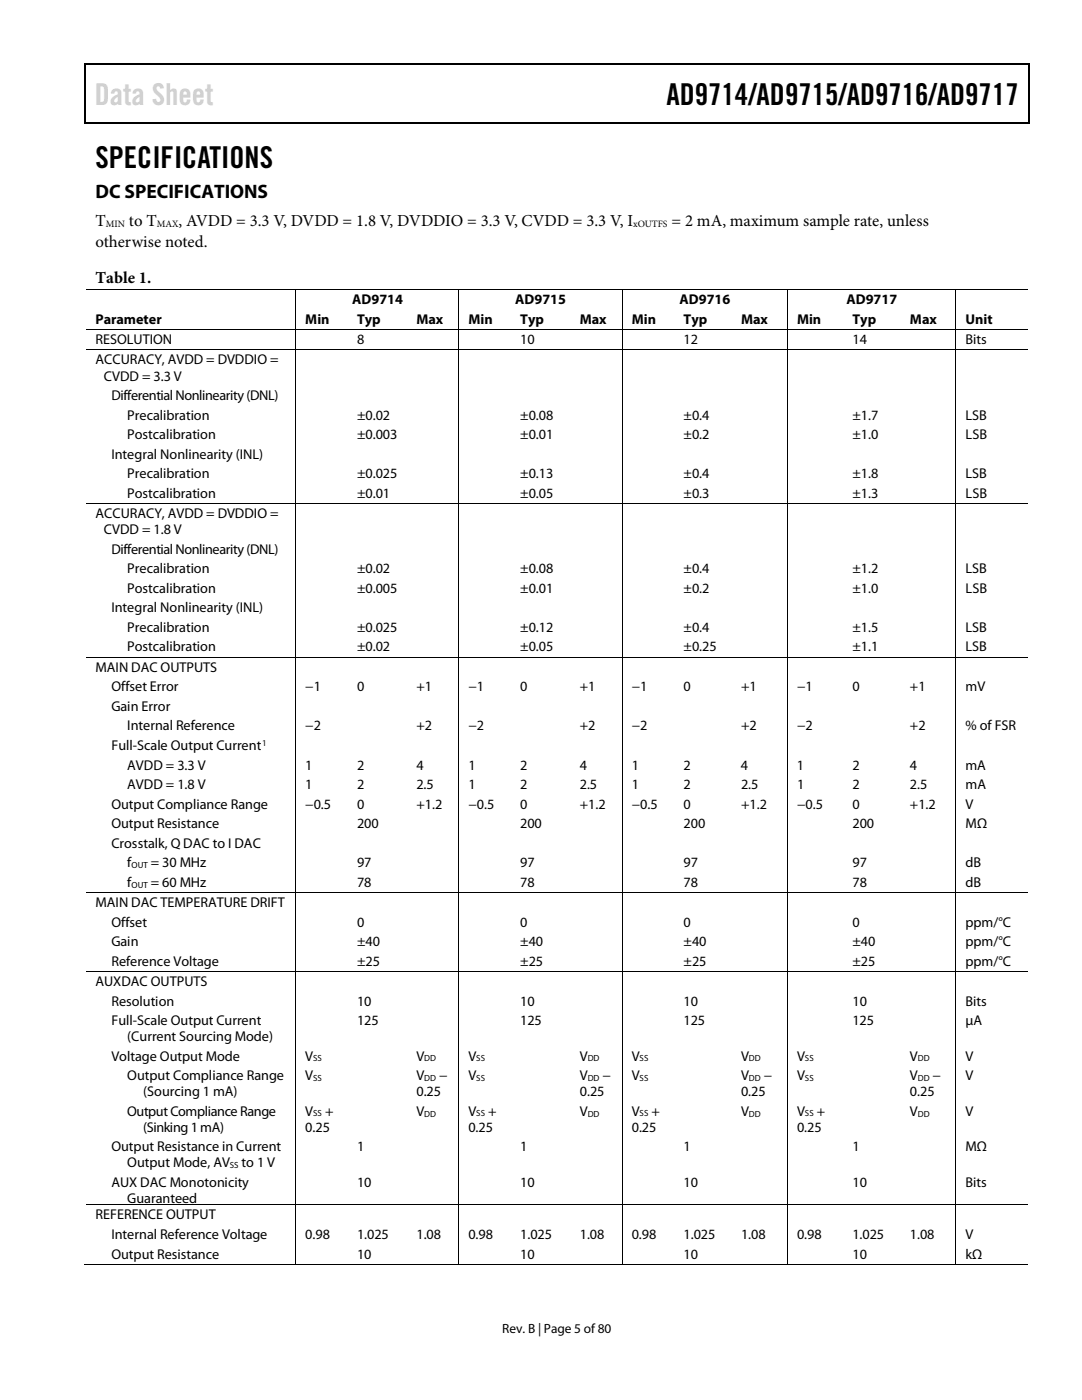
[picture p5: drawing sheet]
<svg xmlns="http://www.w3.org/2000/svg" width="216mm" height="279mm" viewBox="0 0 216 279" stroke-linecap="round" stroke-linejoin="round" font-family="sans-serif">
<defs><g id="words">
<text font-size="6" fill="#cdcdcd" x="18.9" y="20.9">Data Sheet</text>
<g font-size="6">
<text x="133" y="20.9">AD9714/AD9715/AD9716/AD9717</text>
<text x="19" y="33.6">SPECIFICATIONS</text>
</g>
<text font-size="3.9" x="19" y="39.6">DC SPECIFICATIONS</text>
<g font-size="3.3">
<text x="19" y="45">T</text>
<text x="25.7" y="45">to T</text>
<text x="35.6" y="45">, AVDD = 3.3 V, DVDD = 1.8 V, DVDDIO = 3.3 V, CVDD = 3.3 V, I</text>
<text x="134" y="45">= 2 mA, maximum sample rate, unless</text>
<text x="19.1" y="49.3">otherwise noted.</text>
<text x="19.1" y="56.4">Table 1.</text>
</g>
<g font-size="2.8">
<text x="19" y="64.6">Parameter</text>
<text x="60.9" y="64.6">Min</text>
<text x="70.3" y="60.7">AD9714</text>
<text x="71.2" y="64.6">Typ</text>
<text x="83.1" y="64.6">Max</text>
<text x="93.5" y="64.6">Min</text>
<text x="102.8" y="60.7">AD9715</text>
<text x="103.8" y="64.6">Typ</text>
<text x="115.7" y="64.6">Max</text>
<text x="126.1" y="64.6">Min</text>
<text x="135.6" y="60.7">AD9716</text>
<text x="136.4" y="64.6">Typ</text>
<text x="147.9" y="64.6">Max</text>
<text x="159" y="64.6">Min</text>
<text x="168.9" y="60.7">AD9717</text>
<text x="170.1" y="64.6">Typ</text>
<text x="181.6" y="64.6">Max</text>
<text x="192.7" y="64.6">Unit</text>
<text x="19" y="68.7">RESOLUTION</text>
<text x="71.2" y="68.7">8</text>
<text x="103.8" y="68.7">10</text>
<text x="136.4" y="68.7">12</text>
<text x="170.1" y="68.7">14</text>
<text x="192.7" y="68.7">Bits</text>
<text x="19" y="72.7">ACCURACY, AVDD = DVDDIO =</text>
<text x="20.7" y="75.9">CVDD = 3.3 V</text>
<text x="22.2" y="79.9">Differential Nonlinearity (DNL)</text>
<text x="25.4" y="83.8">Precalibration</text>
<text x="71.2" y="83.8">±0.02</text>
<text x="103.8" y="83.8">±0.08</text>
<text x="136.4" y="83.8">±0.4</text>
<text x="170.1" y="83.8">±1.7</text>
<text x="192.7" y="83.8">LSB</text>
<text x="25.4" y="87.7">Postcalibration</text>
<text x="71.2" y="87.7">±0.003</text>
<text x="103.8" y="87.7">±0.01</text>
<text x="136.4" y="87.7">±0.2</text>
<text x="170.1" y="87.7">±1.0</text>
<text x="192.7" y="87.7">LSB</text>
<text x="22.2" y="91.6">Integral Nonlinearity (INL)</text>
<text x="25.4" y="95.5">Precalibration</text>
<text x="71.2" y="95.5">±0.025</text>
<text x="103.8" y="95.5">±0.13</text>
<text x="136.4" y="95.5">±0.4</text>
<text x="170.1" y="95.5">±1.8</text>
<text x="192.7" y="95.5">LSB</text>
<text x="25.4" y="99.4">Postcalibration</text>
<text x="71.2" y="99.4">±0.01</text>
<text x="103.8" y="99.4">±0.05</text>
<text x="136.4" y="99.4">±0.3</text>
<text x="170.1" y="99.4">±1.3</text>
<text x="192.7" y="99.4">LSB</text>
<text x="19" y="103.4">ACCURACY, AVDD = DVDDIO =</text>
<text x="20.7" y="106.6">CVDD = 1.8 V</text>
<text x="22.2" y="110.5">Differential Nonlinearity (DNL)</text>
<text x="25.4" y="114.4">Precalibration</text>
<text x="25.4" y="118.3">Postcalibration</text>
<text x="71.2" y="114.4">±0.02</text>
<text x="71.2" y="118.3">±0.005</text>
<text x="103.8" y="114.4">±0.08</text>
<text x="103.8" y="118.3">±0.01</text>
<text x="136.4" y="114.4">±0.4</text>
<text x="136.4" y="118.3">±0.2</text>
<text x="170.1" y="114.4">±1.2</text>
<text x="170.1" y="118.3">±1.0</text>
<text x="192.7" y="114.4">LSB</text>
<text x="192.7" y="118.3">LSB</text>
<text x="22.2" y="122.2">Integral Nonlinearity (INL)</text>
<text x="25.4" y="126.1">Precalibration</text>
<text x="25.4" y="130">Postcalibration</text>
<text x="71.2" y="126.1">±0.025</text>
<text x="71.2" y="130">±0.02</text>
<text x="103.8" y="126.1">±0.12</text>
<text x="103.8" y="130">±0.05</text>
<text x="136.4" y="126.1">±0.4</text>
<text x="136.4" y="130">±0.25</text>
<text x="170.1" y="126.1">±1.5</text>
<text x="170.1" y="130">±1.1</text>
<text x="192.7" y="126.1">LSB</text>
<text x="192.7" y="130">LSB</text>
<text x="19" y="134.1">MAIN DAC OUTPUTS</text>
<text x="22.2" y="138">Offset Error</text>
<text x="60.9" y="138">−1</text>
<text x="71.2" y="138">0</text>
<text x="83.1" y="138">+1</text>
<text x="93.5" y="138">−1</text>
<text x="103.8" y="138">0</text>
<text x="115.7" y="138">+1</text>
<text x="126.1" y="138">−1</text>
<text x="136.4" y="138">0</text>
<text x="147.9" y="138">+1</text>
<text x="159" y="138">−1</text>
<text x="170.1" y="138">0</text>
<text x="181.6" y="138">+1</text>
<text x="192.7" y="138">mV</text>
<text x="22.2" y="141.9">Gain Error</text>
<text x="22.2" y="149.7">Full-Scale Output Current</text>
<text x="25.4" y="145.8">Internal Reference</text>
<text x="60.9" y="145.8">−2</text>
<text x="83.1" y="145.8">+2</text>
<text x="93.5" y="145.8">−2</text>
<text x="115.7" y="145.8">+2</text>
<text x="126.1" y="145.8">−2</text>
<text x="147.9" y="145.8">+2</text>
<text x="159" y="145.8">−2</text>
<text x="181.6" y="145.8">+2</text>
<text x="192.6" y="145.8">% of FSR</text>
<text x="25.4" y="153.6">AVDD = 3.3 V</text>
<text x="60.9" y="153.6">1</text>
<text x="71.2" y="153.6">2</text>
<text x="83.1" y="153.6">4</text>
<text x="93.5" y="153.6">1</text>
<text x="103.8" y="153.6">2</text>
<text x="115.7" y="153.6">4</text>
<text x="126.1" y="153.6">1</text>
<text x="136.4" y="153.6">2</text>
<text x="147.9" y="153.6">4</text>
<text x="159" y="153.6">1</text>
<text x="170.1" y="153.6">2</text>
<text x="181.5" y="153.6">4</text>
<text x="192.6" y="153.6">mA</text>
<text x="22.2" y="161.4">Output Compliance Range</text>
<text x="25.4" y="157.5">AVDD = 1.8 V</text>
<text x="60.9" y="157.5">1</text>
<text x="60.9" y="161.4">−0.5</text>
<text x="71.2" y="157.5">2</text>
<text x="71.2" y="161.4">0</text>
<text x="83.1" y="157.5">2.5</text>
<text x="83.1" y="161.4">+1.2</text>
<text x="93.5" y="157.5">1</text>
<text x="93.5" y="161.4">−0.5</text>
<text x="103.8" y="157.5">2</text>
<text x="103.8" y="161.4">0</text>
<text x="115.7" y="157.5">2.5</text>
<text x="115.7" y="161.4">+1.2</text>
<text x="126.1" y="157.5">1</text>
<text x="126.1" y="161.4">−0.5</text>
<text x="136.4" y="157.5">2</text>
<text x="136.4" y="161.4">0</text>
<text x="147.9" y="157.5">2.5</text>
<text x="147.9" y="161.4">+1.2</text>
<text x="159" y="157.5">1</text>
<text x="159" y="161.4">−0.5</text>
<text x="170.1" y="157.5">2</text>
<text x="170.1" y="161.4">0</text>
<text x="181.6" y="157.5">2.5</text>
<text x="181.6" y="161.4">+1.2</text>
<text x="192.6" y="157.5">mA</text>
<text x="192.7" y="161.4">V</text>
<text x="22.2" y="165.3">Output Resistance</text>
<text x="71.2" y="165.3">200</text>
<text x="103.8" y="165.3">200</text>
<text x="136.4" y="165.3">200</text>
<text x="170.1" y="165.3">200</text>
<text x="192.7" y="165.3">MΩ</text>
<text x="22.2" y="169.2">Crosstalk, Q DAC to I DAC</text>
<text x="25.4" y="173.1">f</text>
<text x="30.1" y="173.1">= 30 MHz</text>
<text x="71.2" y="173.1">97</text>
<text x="103.8" y="173.1">97</text>
<text x="136.4" y="173.1">97</text>
<text x="170.1" y="173.1">97</text>
<text x="192.7" y="173.1">dB</text>
<text x="25.4" y="177">f</text>
<text x="30.1" y="177">= 60 MHz</text>
<text x="71.2" y="177">78</text>
<text x="103.8" y="177">78</text>
<text x="136.4" y="177">78</text>
<text x="170.1" y="177">78</text>
<text x="192.7" y="177">dB</text>
<text x="19" y="181">MAIN DAC TEMPERATURE DRIFT</text>
<text x="22.2" y="184.9">Offset</text>
<text x="71.2" y="184.9">0</text>
<text x="103.8" y="184.9">0</text>
<text x="136.4" y="184.9">0</text>
<text x="170.1" y="184.9">0</text>
<text x="192.7" y="184.9">ppm/°C</text>
<text x="22.2" y="188.8">Gain</text>
<text x="71.2" y="188.8">±40</text>
<text x="103.8" y="188.8">±40</text>
<text x="136.4" y="188.8">±40</text>
<text x="170.1" y="188.8">±40</text>
<text x="192.7" y="188.8">ppm/°C</text>
<text x="19" y="196.8">AUXDAC OUTPUTS</text>
<text x="22.2" y="192.7">Reference Voltage</text>
<text x="71.2" y="192.7">±25</text>
<text x="103.8" y="192.7">±25</text>
<text x="136.4" y="192.7">±25</text>
<text x="170.1" y="192.7">±25</text>
<text x="192.7" y="192.7">ppm/°C</text>
<text x="22.2" y="200.7">Resolution</text>
<text x="71.2" y="200.7">10</text>
<text x="103.8" y="200.7">10</text>
<text x="136.4" y="200.7">10</text>
<text x="170.1" y="200.7">10</text>
<text x="192.7" y="200.7">Bits</text>
<text x="22.2" y="204.6">Full-Scale Output Current</text>
<text x="25.4" y="207.8">(Current Sourcing Mode)</text>
<text x="71.2" y="204.6">125</text>
<text x="103.8" y="204.6">125</text>
<text x="136.4" y="204.6">125</text>
<text x="170.1" y="204.6">125</text>
<text x="192.7" y="204.6">µA</text>
<text x="22.2" y="211.7">Voltage Output Mode</text>
<text x="25.4" y="215.5">Output Compliance Range</text>
<text x="60.9" y="211.7">V</text>
<text x="60.9" y="215.6">V</text>
<text x="83.1" y="211.7">V</text>
<text x="83.1" y="215.5">V</text>
<text x="87.6" y="215.5">−</text>
<text x="93.5" y="211.7">V</text>
<text x="93.5" y="215.6">V</text>
<text x="115.7" y="211.7">V</text>
<text x="115.7" y="215.5">V</text>
<text x="120.2" y="215.5">−</text>
<text x="126.1" y="211.7">V</text>
<text x="126.1" y="215.6">V</text>
<text x="147.9" y="211.7">V</text>
<text x="147.9" y="215.5">V</text>
<text x="152.4" y="215.5">−</text>
<text x="159" y="211.7">V</text>
<text x="159" y="215.6">V</text>
<text x="181.6" y="211.7">V</text>
<text x="181.6" y="215.5">V</text>
<text x="186.1" y="215.5">−</text>
<text x="192.7" y="211.7">V</text>
<text x="192.7" y="215.6">V</text>
<text x="28.6" y="218.7">(Sourcing 1 mA)</text>
<text x="83.1" y="218.7">0.25</text>
<text x="115.7" y="218.7">0.25</text>
<text x="147.9" y="218.7">0.25</text>
<text x="181.6" y="218.7">0.25</text>
<text x="25.4" y="222.6">Output Compliance Range</text>
<text x="28.6" y="225.8">(Sinking 1 mA)</text>
<text x="60.9" y="222.6">V</text>
<text x="60.9" y="225.8">0.25</text>
<text x="64.9" y="222.6">+</text>
<text x="83.1" y="222.7">V</text>
<text x="93.5" y="222.6">V</text>
<text x="93.5" y="225.8">0.25</text>
<text x="97.4" y="222.6">+</text>
<text x="115.7" y="222.7">V</text>
<text x="126.1" y="222.6">V</text>
<text x="126.1" y="225.8">0.25</text>
<text x="130" y="222.6">+</text>
<text x="147.9" y="222.7">V</text>
<text x="159" y="222.6">V</text>
<text x="159" y="225.8">0.25</text>
<text x="163" y="222.6">+</text>
<text x="181.6" y="222.7">V</text>
<text x="192.7" y="222.7">V</text>
<text x="22.2" y="229.7">Output Resistance in Current</text>
<text x="25.4" y="232.9">Output Mode, AV</text>
<text x="48.2" y="232.9">to 1 V</text>
<text x="71.2" y="229.7">1</text>
<text x="103.8" y="229.7">1</text>
<text x="136.4" y="229.7">1</text>
<text x="170.1" y="229.7">1</text>
<text x="192.7" y="229.7">MΩ</text>
<text x="22.2" y="236.8">AUX DAC Monotonicity</text>
<text x="25.4" y="240">Guaranteed</text>
<text x="71.2" y="236.9">10</text>
<text x="103.8" y="236.9">10</text>
<text x="136.4" y="236.9">10</text>
<text x="170.1" y="236.9">10</text>
<text x="192.7" y="236.9">Bits</text>
<text x="19" y="243.4">REFERENCE OUTPUT</text>
<text x="22.2" y="247.3">Internal Reference Voltage</text>
<text x="22.2" y="251.2">Output Resistance</text>
<text x="60.9" y="247.3">0.98</text>
<text x="71.2" y="247.3">1.025</text>
<text x="71.2" y="251.2">10</text>
<text x="83.1" y="247.3">1.08</text>
<text x="93.5" y="247.3">0.98</text>
<text x="103.8" y="247.3">1.025</text>
<text x="103.8" y="251.2">10</text>
<text x="115.7" y="247.3">1.08</text>
<text x="126.1" y="247.3">0.98</text>
<text x="136.4" y="247.3">1.025</text>
<text x="136.4" y="251.2">10</text>
<text x="147.9" y="247.3">1.08</text>
<text x="159" y="247.3">0.98</text>
<text x="170.1" y="247.3">1.025</text>
<text x="170.1" y="251.2">10</text>
<text x="181.6" y="247.3">1.08</text>
<text x="192.6" y="247.3">V</text>
<text x="192.7" y="251.2">kΩ</text>
</g>
<text font-size="2.7" x="100.2" y="266">Rev. B | Page 5 of80</text>
<g font-size="1.9">
<text x="21.1" y="45.2">MIN</text>
<text x="31.3" y="45.2">MAX</text>
<text x="126.3" y="45.2">xOUTFS</text>
</g>
<g font-size="1.8">
<text x="52.3" y="148.8">1</text>
<text x="26.2" y="173.2">OUT</text>
<text x="26.2" y="177.1">OUT</text>
<text x="62.5" y="211.8">SS</text>
<text x="62.5" y="215.7">SS</text>
<text x="84.7" y="211.8">DD</text>
<text x="84.7" y="215.7">DD</text>
<text x="95" y="211.8">SS</text>
<text x="95" y="215.7">SS</text>
<text x="117.3" y="211.8">DD</text>
<text x="117.3" y="215.7">DD</text>
<text x="127.6" y="211.8">SS</text>
<text x="127.6" y="215.7">SS</text>
<text x="149.4" y="211.8">DD</text>
<text x="149.4" y="215.7">DD</text>
<text x="160.6" y="211.8">SS</text>
<text x="160.6" y="215.7">SS</text>
<text x="183.1" y="211.8">DD</text>
<text x="183.1" y="215.7">DD</text>
<text x="62.5" y="222.8">SS</text>
<text x="84.7" y="222.8">DD</text>
<text x="95" y="222.8">SS</text>
<text x="117.3" y="222.8">DD</text>
<text x="127.6" y="222.8">SS</text>
<text x="149.4" y="222.8">DD</text>
<text x="160.6" y="222.8">SS</text>
<text x="183.1" y="222.8">DD</text>
<text x="45.8" y="233.1">SS</text>
</g>
</g></defs>
<g fill="#000">
<path d="M16.9 12.7h.2v1h-.2zM16.9 12.7h.2v.3h-.2zM82.5 12.7h.3v.3h-.3zM205.1 12.7h.3v1h-.3zM205.1 12.7h.3v.3h-.3zM16.9 24.4h.2v.2h-.2zM82.3 24.4h.2v.2h-.2zM205.1 24.4h.3v.2h-.3zM58.9 57.6h.2v.2h-.2zM91.5 57.6h.2v.2h-.2zM124.1 57.6h.1v.2h-.1zM157.1 57.6h.1v.2h-.1z"/>
<path d="M190.7 57.6h.1v.2h-.1zM58.9 65.7h.2v.2h-.2zM58.9 69.8h.2v.1h-.2zM69.3 65.7h.2v.2h-.2zM69.3 69.8h.2v.1h-.2zM81.2 65.7h.2v.2h-.2zM81.2 69.8h.2v.1h-.2zM91.5 65.7h.2v.2h-.2zM91.5 69.8h.2v.1h-.2zM101.9 65.7h.2v.2h-.2zM101.9 69.8h.2v.1h-.2zM113.8 65.7h.2v.2h-.2z"/>
<path d="M113.8 69.8h.2v.1h-.2zM124.1 65.7h.1v.2h-.1zM124.1 69.8h.1v.1h-.1zM134.5 65.7h.2v.2h-.2zM134.5 69.8h.2v.1h-.2zM146 65.7h.1v.2h-.1zM146 69.8h.1v.1h-.1zM157.1 65.7h.1v.2h-.1zM157.1 69.8h.1v.1h-.1zM168.2 65.7h.2v.2h-.2zM168.2 69.8h.2v.1h-.2zM179.7 65.7h.1v.2h-.1z"/>
<path d="M179.7 69.8h.1v.1h-.1zM190.7 65.7h.1v.2h-.1zM190.7 69.8h.1v.1h-.1zM58.9 100.4h.2v.2h-.2zM69.3 100.4h.2v.2h-.2zM81.2 100.4h.2v.2h-.2zM91.5 100.4h.2v.2h-.2zM101.9 100.4h.2v.2h-.2zM113.8 100.4h.2v.2h-.2zM124.1 100.4h.1v.2h-.1zM134.5 100.4h.2v.2h-.2zM146 100.4h.1v.2h-.1z"/>
<path d="M157.1 100.4h.1v.2h-.1zM168.2 100.4h.2v.2h-.2zM179.7 100.4h.1v.2h-.1zM190.7 100.4h.1v.2h-.1zM58.9 131.1h.2v.1h-.2zM69.3 131.1h.2v.1h-.2zM81.2 131.1h.2v.1h-.2zM91.5 131.1h.2v.1h-.2zM101.9 131.1h.2v.1h-.2zM113.8 131.1h.2v.1h-.2zM124.1 131.1h.1v.1h-.1zM134.5 131.1h.2v.1h-.2z"/>
<path d="M146 131.1h.1v.1h-.1zM157.1 131.1h.1v.1h-.1zM168.2 131.1h.2v.1h-.2zM179.7 131.1h.1v.1h-.1zM190.7 131.1h.1v.1h-.1zM58.9 178h.2v.2h-.2zM69.3 178h.2v.2h-.2zM81.2 178h.2v.2h-.2zM91.5 178h.2v.2h-.2zM101.9 178h.2v.2h-.2zM113.8 178h.2v.2h-.2zM124.1 178h.1v.2h-.1z"/>
<path d="M134.5 178h.2v.2h-.2zM146 178h.1v.2h-.1zM157.1 178h.1v.2h-.1zM168.2 178h.2v.2h-.2zM179.7 178h.1v.2h-.1zM190.7 178h.1v.2h-.1zM58.9 193.8h.2v.1h-.2zM69.3 193.8h.2v.1h-.2zM81.2 193.8h.2v.1h-.2zM91.5 193.8h.2v.1h-.2zM101.9 193.8h.2v.1h-.2zM113.8 193.8h.2v.1h-.2z"/>
<path d="M124.1 193.8h.1v.1h-.1zM134.5 193.8h.2v.1h-.2zM146 193.8h.1v.1h-.1zM157.1 193.8h.1v.1h-.1zM168.2 193.8h.2v.1h-.2zM179.7 193.8h.1v.1h-.1zM190.7 193.8h.1v.1h-.1zM58.9 240.4h.2v.1h-.2zM58.9 252.2h.2v.2h-.2zM69.1 252.2h.2v.2h-.2zM69.3 240.4h.2v.1h-.2zM80.9 252.2h.2v.2h-.2z"/>
<path d="M81.2 240.4h.2v.1h-.2zM91.5 240.4h.2v.1h-.2zM91.5 252.2h.2v.2h-.2zM101.7 252.2h.2v.2h-.2zM101.9 240.4h.2v.1h-.2zM113.5 252.2h.2v.2h-.2zM113.8 240.4h.2v.1h-.2zM124.1 240.4h.1v.1h-.1zM124.1 252.2h.1v.2h-.1zM134.2 252.2h.2v.2h-.2zM134.5 240.4h.2v.1h-.2zM145.7 252.2h.2v.2h-.2z"/>
<path d="M146 240.4h.1v.1h-.1zM157.1 240.4h.1v.1h-.1zM157.1 252.2h.1v.2h-.1zM167.9 252.2h.2v.2h-.2zM168.2 240.4h.2v.1h-.2zM179.4 252.2h.2v.2h-.2zM179.7 240.4h.1v.1h-.1zM190.7 240.4h.1v.1h-.1zM190.7 252.2h.1v.2h-.1z"/>
</g>
<path d="M17 13.7v10.7M17.1 12.8h65.4M82.8 12.8h122.3M205.2 13.7v10.7M17.1 24.5h188" fill="none" stroke="#000" stroke-width=".25"/>
<g fill="none" stroke="#000" stroke-width=".2">
<path d="M17.1 57.7h41.8M59 57.8v7.9M59.1 57.7h32.4M91.6 57.8v7.9M91.7 57.7h32.4M124.2 57.8v7.9M124.2 57.7h32.9M157.1 57.8v7.9M157.2 57.7h33.5M190.8 57.8v7.9M190.8 57.7h14.3M17.1 65.8h41.8"/>
<path d="M17.1 69.8h41.8M59 65.9v3.9M59 69.9v30.5M59.1 65.8h10.2M59.1 69.8h10.2M69.5 65.8h11.7M69.5 69.8h11.7M81.4 65.8h10.1M81.4 69.8h10.1M91.6 65.9v3.9M91.6 69.9v30.5M91.7 65.8h10.2"/>
<path d="M91.7 69.8h10.2M102.1 65.8h11.7M102.1 69.8h11.7M114 65.8h10.1M114 69.8h10.1M124.2 65.9v3.9M124.2 69.9v30.5M124.2 65.8h10.3M124.2 69.8h10.3M134.7 65.8h11.3M134.7 69.8h11.3M146.1 65.8h11"/>
<path d="M146.1 69.8h11M157.1 65.9v3.9M157.1 69.9v30.5M157.2 65.8h11M157.2 69.8h11M168.4 65.8h11.3M168.4 69.8h11.3M179.8 65.8h10.9M179.8 69.8h10.9M190.8 65.9v3.9M190.8 69.9v30.5M190.8 65.8h14.3"/>
<path d="M190.8 69.8h14.3M17.1 100.5h41.8M59 100.6v30.5M59.1 100.5h10.2M69.5 100.5h11.7M81.4 100.5h10.1M91.6 100.6v30.5M91.7 100.5h10.2M102.1 100.5h11.7M114 100.5h10.1M124.2 100.6v30.5M124.2 100.5h10.3"/>
<path d="M134.7 100.5h11.3M146.1 100.5h11M157.1 100.6v30.5M157.2 100.5h11M168.4 100.5h11.3M179.8 100.5h10.9M190.8 100.6v30.5M190.8 100.5h14.3M17.1 131.1h41.8M59 131.2v46.8M59.1 131.1h10.2M69.5 131.1h11.7"/>
<path d="M81.4 131.1h10.1M91.6 131.2v46.8M91.7 131.1h10.2M102.1 131.1h11.7M114 131.1h10.1M124.2 131.2v46.8M124.2 131.1h10.3M134.7 131.1h11.3M146.1 131.1h11M157.1 131.2v46.8M157.2 131.1h11M168.4 131.1h11.3"/>
<path d="M179.8 131.1h10.9M190.8 131.2v46.8M190.8 131.1h14.3M17.1 178.1h41.8M59 178.2v15.6M59.1 178.1h10.2M69.5 178.1h11.7M81.4 178.1h10.1M91.6 178.2v15.6M91.7 178.1h10.2M102.1 178.1h11.7M114 178.1h10.1"/>
<path d="M124.2 178.2v15.6M124.2 178.1h10.3M134.7 178.1h11.3M146.1 178.1h11M157.1 178.2v15.6M157.2 178.1h11M168.4 178.1h11.3M179.8 178.1h10.9M190.8 178.2v15.6M190.8 178.1h14.3M17.1 193.8h41.8M59 193.9v46.5"/>
<path d="M59.1 193.8h10.2M69.5 193.8h11.7M81.4 193.8h10.1M91.6 193.9v46.5M91.7 193.8h10.2M102.1 193.8h11.7M114 193.8h10.1M124.2 193.9v46.5M124.2 193.8h10.3M134.7 193.8h11.3M146.1 193.8h11M157.1 193.9v46.5"/>
<path d="M157.2 193.8h11M168.4 193.8h11.3M179.8 193.8h10.9M190.8 193.9v46.5M190.8 193.8h14.3M16.9 252.3h42M17.1 240.5h41.8M59 240.5v11.7M59.1 240.5h10.2M59.1 252.3h32.4M69.5 240.5h11.7M81.4 240.5h10.1"/>
<path d="M91.6 240.5v11.7M91.7 240.5h10.2M91.7 252.3h32.4M102.1 240.5h11.7M114 240.5h10.1M124.2 240.5v11.7M124.2 240.5h10.3M124.2 252.3h32.9M134.7 240.5h11.3M146.1 240.5h11M157.1 240.5v11.7M157.2 240.5h11"/>
<path d="M157.2 252.3h33.5M168.4 240.5h11.3M179.8 240.5h10.9M190.8 240.5v11.7M190.8 240.5h14.3M190.8 252.3h14.3"/>
</g>
<use href="#words"/>
</svg>
